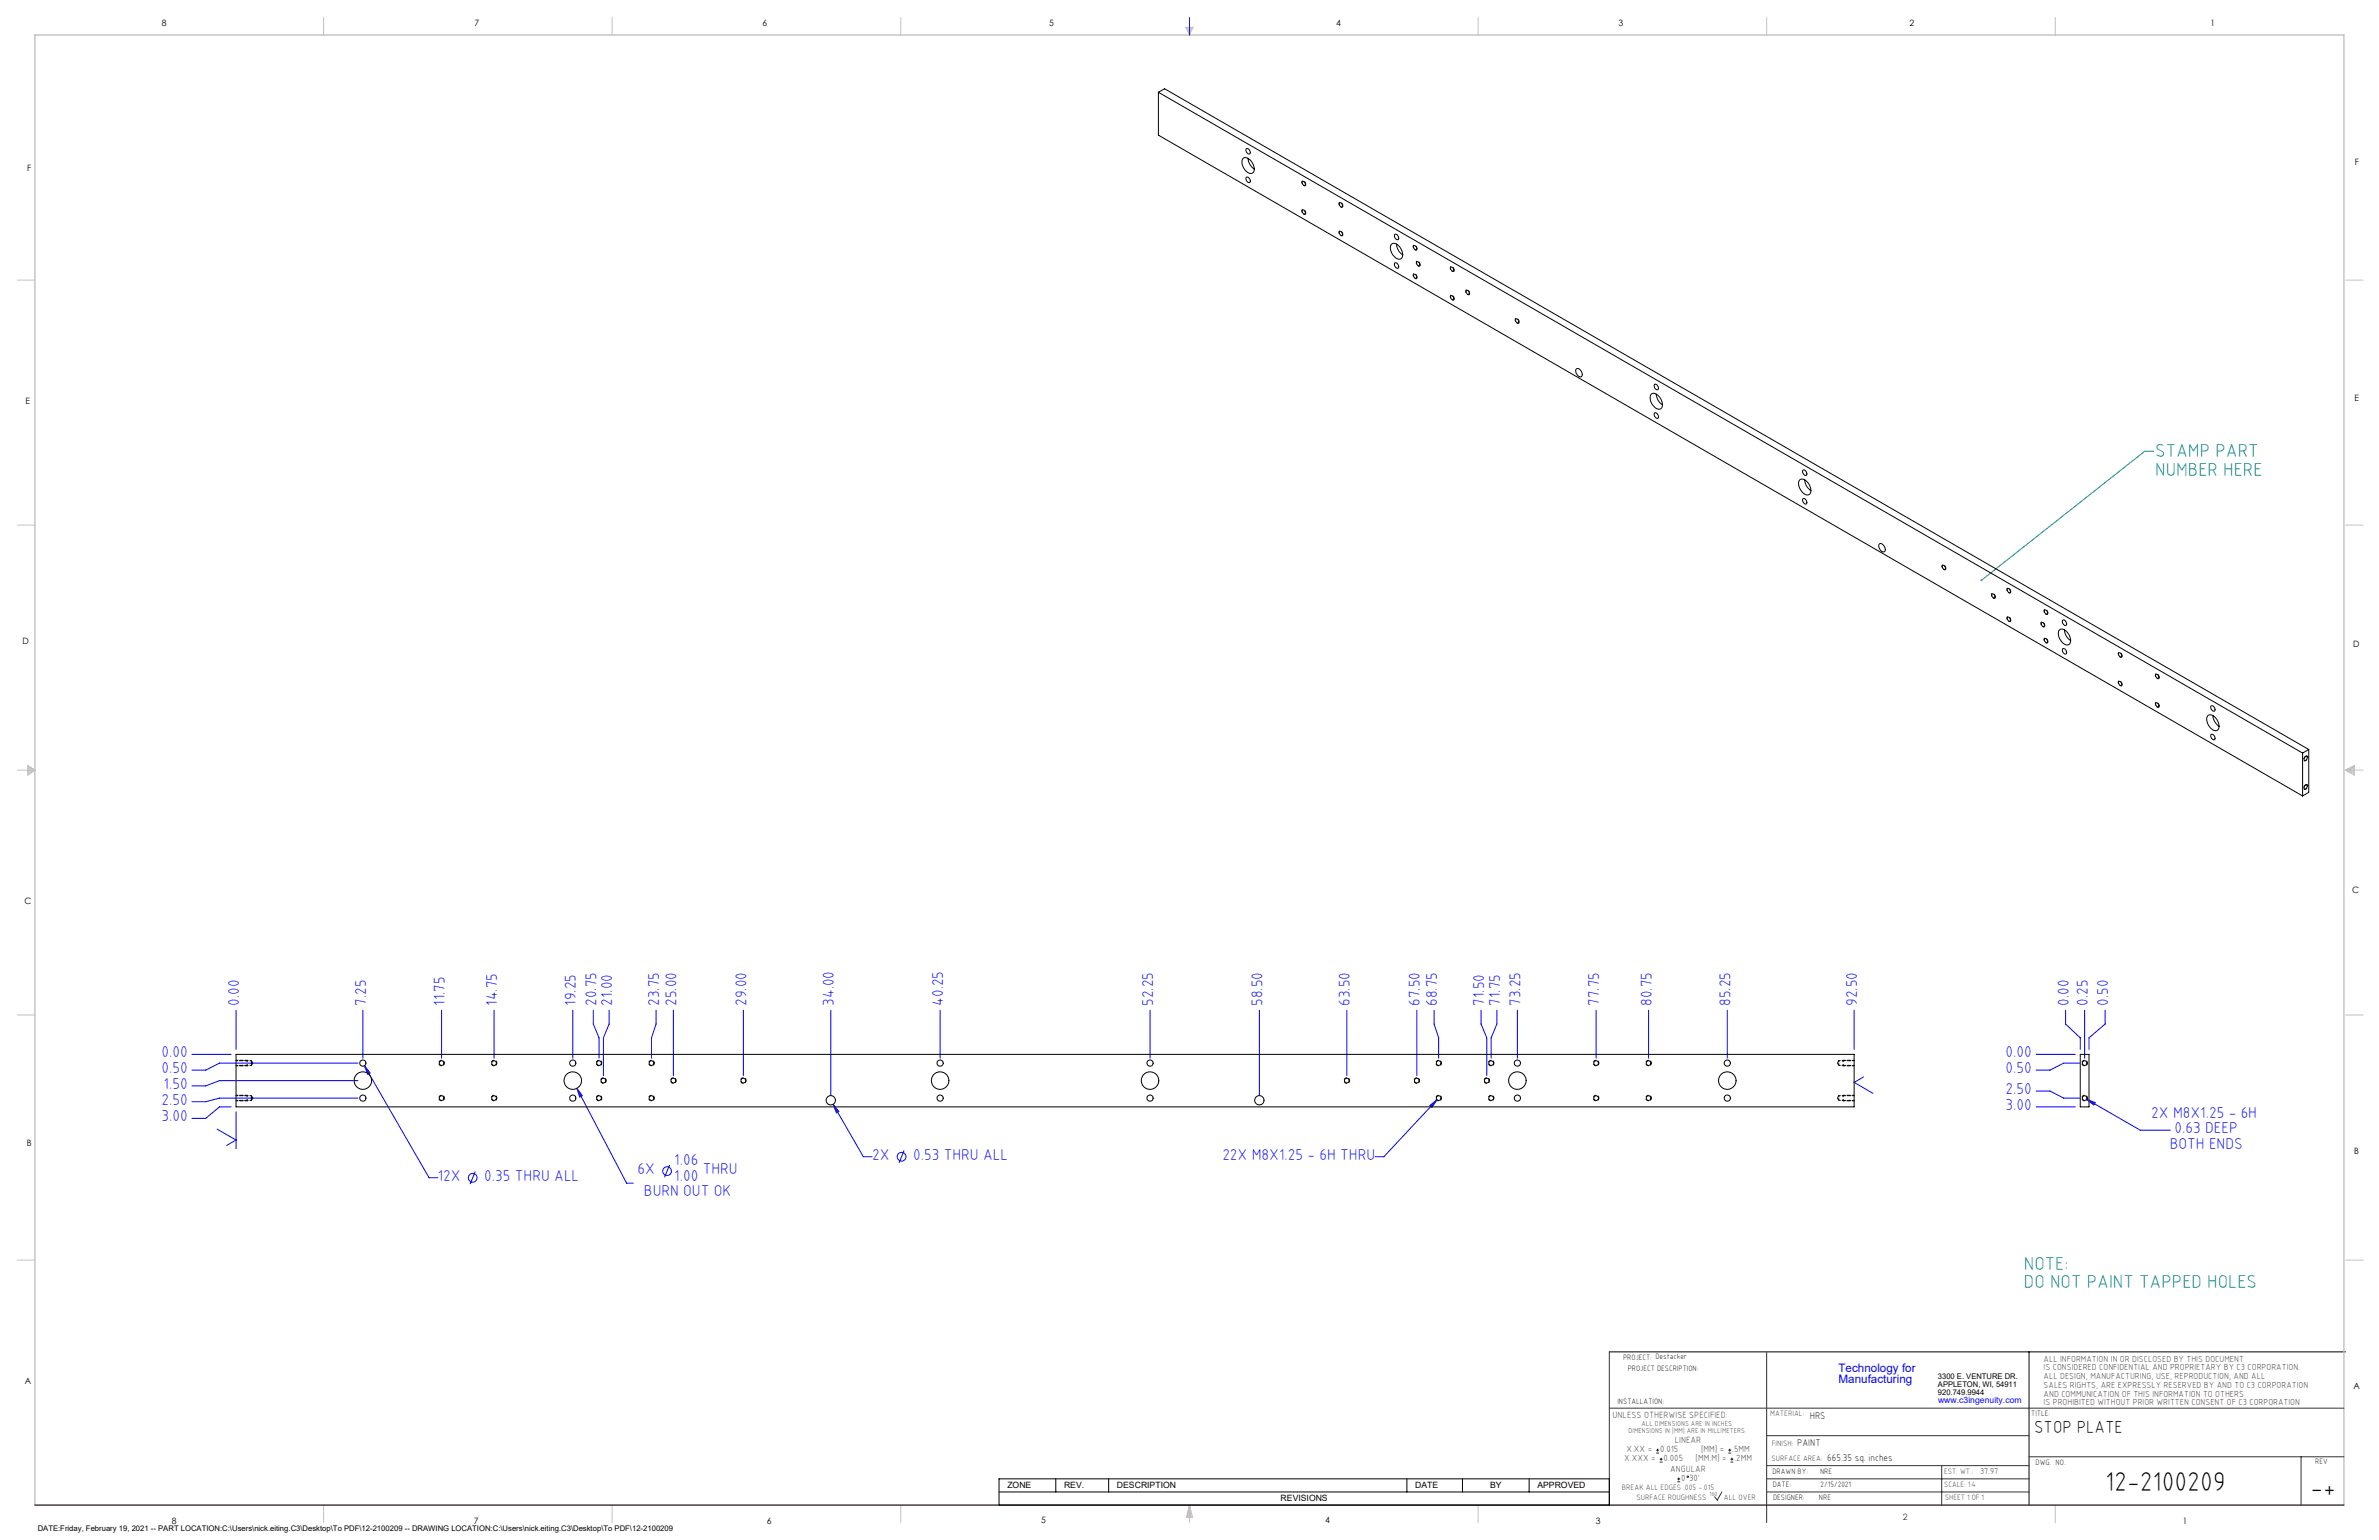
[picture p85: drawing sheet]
<svg xmlns="http://www.w3.org/2000/svg" width="864mm" height="559mm" viewBox="0 0 864 559" stroke-linecap="round" stroke-linejoin="round" font-family="sans-serif">
<defs><g id="words">
<g font-size="9.9">
<text x="764.2" y="541.1">12-2100209</text>
<text x="838.7" y="543.2">-+</text>
</g>
<g font-size="6.8" fill="#008080">
<text x="782.4" y="166">STAMP PART</text>
<text x="782.4" y="172.8">NUMBER HERE</text>
<text x="734.7" y="460.7">NOTE:</text>
<text x="734.7" y="467.5">DO NOT PAINT TAPPED HOLES</text>
</g>
<text font-size="6.3" x="738.4" y="519.9">STOP PLATE</text>
<g font-size="5.7" fill="#00f">
<text x="86.8" y="365" transform="rotate(-90 86.8 365)">0.00</text>
<text x="132.9" y="365" transform="rotate(-90 132.9 365)">7.25</text>
<text x="161.4" y="365" transform="rotate(-90 161.4 365)">11.75</text>
<text x="180.5" y="365" transform="rotate(-90 180.5 365)">14.75</text>
<text x="209.1" y="365" transform="rotate(-90 209.1 365)">19.25</text>
<text x="216.5" y="365" transform="rotate(-90 216.5 365)">20.75</text>
<text x="222.3" y="365" transform="rotate(-90 222.3 365)">21.00</text>
<text x="239.3" y="365" transform="rotate(-90 239.3 365)">23.75</text>
<text x="245.6" y="365" transform="rotate(-90 245.6 365)">25.00</text>
<text x="271" y="365" transform="rotate(-90 271 365)">29.00</text>
<text x="302.7" y="365" transform="rotate(-90 302.7 365)">34.00</text>
<text x="342.4" y="365" transform="rotate(-90 342.4 365)">40.25</text>
<text x="418.6" y="365" transform="rotate(-90 418.6 365)">52.25</text>
<text x="458.3" y="365" transform="rotate(-90 458.3 365)">58.50</text>
<text x="490.1" y="365" transform="rotate(-90 490.1 365)">63.50</text>
<text x="515.5" y="365" transform="rotate(-90 515.5 365)">67.50</text>
<text x="521.7" y="365" transform="rotate(-90 521.7 365)">68.75</text>
<text x="538.8" y="365" transform="rotate(-90 538.8 365)">71.50</text>
<text x="544.5" y="365" transform="rotate(-90 544.5 365)">71.75</text>
<text x="552" y="365" transform="rotate(-90 552 365)">73.25</text>
<text x="580.5" y="365" transform="rotate(-90 580.5 365)">77.75</text>
<text x="599.6" y="365" transform="rotate(-90 599.6 365)">80.75</text>
<text x="628.2" y="365" transform="rotate(-90 628.2 365)">85.25</text>
<text x="674.2" y="365" transform="rotate(-90 674.2 365)">92.50</text>
<text x="751" y="365" transform="rotate(-90 751 365)">0.00</text>
<text x="757.9" y="365" transform="rotate(-90 757.9 365)">0.25</text>
<text x="765.3" y="365" transform="rotate(-90 765.3 365)">0.50</text>
<text x="58.6" y="383.7">0.00</text>
<text x="728.1" y="383.7">0.00</text>
<text x="58.6" y="389.4">0.50</text>
<text x="728.1" y="389.4">0.50</text>
<text x="59.4" y="395.2">1.50</text>
<text x="58.6" y="400.9">2.50</text>
<text x="728.1" y="397">2.50</text>
<text x="58.6" y="406.9">3.00</text>
<text x="728.1" y="402.7">3.00</text>
<text x="780.9" y="405.5">2X M8X1.25 - 6H</text>
<text x="789.4" y="411.2">0.63 DEEP</text>
<text x="787.6" y="416.9">BOTH ENDS</text>
<text x="244.8" y="422.8">1.06</text>
<text x="316.6" y="420.8">2X</text>
<text x="331.5" y="420.8">0.53 THRU ALL</text>
<text x="443.7" y="420.8">22X M8X1.25 - 6H THRU</text>
<text x="158.9" y="428.5">12X</text>
<text x="175.8" y="428.5">0.35 THRU ALL</text>
<text x="231.5" y="426.1">6X</text>
<text x="244.8" y="428.5">1.00</text>
<text x="255.1" y="426.1">THRU</text>
<text x="233.8" y="434.2">BURN OUT OK</text>
</g>
<g font-size="4.2" fill="#00f">
<text x="667.4" y="497.7">Technology for</text>
<text x="667.4" y="502">Manufacturing</text>
</g>
<g font-size="3.5">
<text x="657" y="514.9">HRS</text>
<text x="652.4" y="524.7">PAINT</text>
<text x="663.3" y="530.1">665.35 sq. inches</text>
</g>
<g font-size="3.3" fill="#382c30">
<text x="585.4" y="514.4">UNLESS OTHERWISE SPECIFIED:</text>
<text x="590.4" y="526.8">X.XX =</text>
<text x="602.6" y="526.8">0.015</text>
<text x="608" y="523.6">LINEAR</text>
<text x="617.5" y="526.8">[MM] =</text>
<text x="628.8" y="526.8">.5MM</text>
<text x="589.6" y="530.1">X.XXX =</text>
<text x="603.9" y="530.1">0.005</text>
<text x="606.3" y="534">ANGULAR</text>
<text x="615.5" y="530.1">[MM.M] =</text>
<text x="629.6" y="530.1">.2MM</text>
<text x="610.3" y="537.3">0</text>
<text x="613.2" y="537.3">30'</text>
</g>
<g font-size="3.2">
<text x="58.8" y="9.6">8</text>
<text x="172.3" y="9.5">7</text>
<text x="276.8" y="9.5">6</text>
<text x="380.9" y="9.6">5</text>
<text x="485" y="9.5">4</text>
<text x="587.5" y="9.5">3</text>
<text x="693.1" y="9.5">2</text>
<text x="802.4" y="9.5">1</text>
<text x="854.9" y="59.8">F</text>
<text x="9.9" y="62">F</text>
<text x="9.3" y="146.5">E</text>
<text x="854.7" y="145.5">E</text>
<text x="8.2" y="233.6">D</text>
<text x="854.3" y="234.9">D</text>
<text x="8.9" y="328.1">C</text>
<text x="853.9" y="324.1">C</text>
<text x="9.7" y="415.8">B</text>
<text x="854.6" y="418.6">B</text>
<text x="9" y="502">A</text>
<text x="854.3" y="503.9">A</text>
<text x="62.3" y="552.9">8</text>
<text x="172" y="552.9">7</text>
<text x="278.3" y="552.9">6</text>
<text x="377.9" y="552.8">5</text>
<text x="481" y="552.8">4</text>
<text x="579.3" y="552.8">3</text>
<text x="792.4" y="552.8">1</text>
</g>
<g font-size="3.2" fill="#382c30">
<text x="741.9" y="494.1">ALL INFORMATION IN OR DISCLOSED BY THIS DOCUMENT</text>
<text x="741.9" y="497.3">IS CONSIDERED CONFIDENTIAL AND PROPRIETARY BY C3 CORPORATION.</text>
<text x="741.9" y="500.4">ALL DESIGN, MANUFACTURING, USE, REPRODUCTION, AND ALL</text>
<text x="741.9" y="503.6">SALES RIGHTS, ARE EXPRESSLY RESERVED BY AND TO C3 CORPORATION</text>
<text x="741.9" y="506.8">AND COMMUNICATION OF THIS INFORMATION TO OTHERS</text>
<text x="741.9" y="510">IS PROHIBITED WITHOUT PRIOR WRITTEN CONSENT OF C3 CORPORATION</text>
<text x="718.8" y="534.7">37.97</text>
<text x="690.7" y="551.6">2</text>
</g>
<text font-size="3.1" fill="#00f" x="703.5" y="509.2">www.c3ingenuity.com</text>
<g font-size="3.1">
<text x="365.7" y="540">ZONE</text>
<text x="386.3" y="540">REV.</text>
<text x="405.5" y="540">DESCRIPTION</text>
<text x="464.9" y="544.8">REVISIONS</text>
<text x="513.7" y="540">DATE</text>
<text x="540.9" y="540">BY</text>
<text x="558.1" y="540">APPROVED</text>
</g>
<g font-size="2.8">
<text x="589.2" y="493.3">PROJECT: Destacker</text>
<text x="590.9" y="497.3">PROJECT DESCRIPTION:</text>
<text x="703.5" y="500.5">3300 E. VENTURE DR.</text>
<text x="703.5" y="503.3">APPLETON, WI, 54911</text>
<text x="587.1" y="509.6">INSTALLATION:</text>
<text x="703.5" y="506.2">920.749.9944</text>
<text x="737.3" y="513.8">TITLE:</text>
<text x="738.9" y="531.5">DWG. NO.</text>
<text x="840.5" y="531.3">REV</text>
<text x="643.4" y="534.9">DRAWN BY:</text>
<text x="643.5" y="539.7">DATE:</text>
<text x="660.7" y="534.7">NRE</text>
<text x="660.9" y="539.6">2/15/2021</text>
<text x="643.6" y="544.4">DESIGNER:</text>
<text x="660.3" y="544.3">NRE</text>
<text x="13.7" y="555.5">DATE:Friday, February 19, 2021 -- PART LOCATION:C:\Users\nick.eiting.C3\Desktop\To PDF\12-2100209 -- DRAWING LOCATION:C:\Users\nick.eiting.C3\Desktop\To PDF\12-2100209</text>
</g>
<g font-size="2.8" fill="#382c30">
<text x="642.6" y="513.8">MATERIAL:</text>
<text x="643.2" y="524.8">FINISH:</text>
<text x="643.1" y="530.1">SURFACE AREA:</text>
<text x="705.7" y="534.7">EST. WT.:</text>
<text x="705.7" y="539.7">SCALE: 1:4</text>
<text x="588.8" y="540.5">BREAK ALL EDGES .005 -.015</text>
<text x="594" y="544.2">SURFACE ROUGHNESS</text>
<text x="625.8" y="544.2">ALL OVER</text>
<text x="706.1" y="544.4">SHEET 1 OF 1</text>
</g>
<g font-size="2.5" fill="#382c30">
<text x="591.2" y="520.1">DIMENSIONS IN [MM] ARE IN MILLIMETERS</text>
<text x="595.9" y="517.3">ALL DIMENSIONS ARE IN INCHES</text>
</g>
<text font-size="2.2" fill="#382c30" x="620.6" y="542.9">160</text>
</g></defs>
<path d="M584.2 490.5h267.3M736.6 490.5v55.6M362.7 536.6h221.5v9.5h-221.5zM383.3 536.6v4.8M402.4 536.6v4.8M510.7 536.6v4.8M530.9 536.6v4.8M555.1 536.6v4.8M362.7 541.4h221.5" fill="none" stroke="#000" stroke-width=".36"/>
<g fill="none" stroke="#c0c0c0" stroke-width=".36">
<path d="M117.5 6.4v6.3M222.2 6.4v6.3M327 6.4v6.3M430.4 9.9h2.7l-1.3 2.8zM430.9 9.9l.9 2.8M431.2 9.9l.6 2.8M432.1 9.9l-.3 2.8M432.6 9.9l-.8 2.8M536.6 6.4v6.3M641.3 6.4v6.3M746.1 6.4v6.3M6.3 101.6h6.4"/>
<path d="M851.5 101.6h6.3M6.3 190.5h6.4M851.5 190.5h6.3M6.3 279.4h6.4M10.1 277.7l2.6 1.7-2.6 1.9zM10.1 278.2l2.6 1.2M10.1 278.8l2.6 .6M12.7 279.4l-2.6 1.2M12.7 279.4l-2.6 .5M851.5 279.4h6.3M851.5 279.4l3.1 .5M851.5 279.4l3.1 1.2"/>
<path d="M851.5 279.4l3.1-1.7v3.6zM854.6 278.8l-3.1 .6M854.6 278.2l-3.1 1.2M6.3 368.3h6.4M851.5 368.3h6.3M6.3 457.2h6.4M851.5 457.2h6.3M117.5 546.1v6.4M222.2 546.1v6.4M327 546.1v6.4M431.8 546.1v6.4M431.8 546.1l1.1 4.5h-2.2z"/>
<path d="M431.8 546.1l.6 4.5M431.8 546.1l-.9 4.5M431.8 546.1l-.4 4.5M431.8 546.1l.3 4.5M536.6 546.1v6.4M746.1 546.1v6.4"/>
</g>
<path d="M12.7 546.1v-533.4h838.2v533.4" fill="none" stroke="#c0c0c0" stroke-width=".5"/>
<g fill="none" stroke="#00f" stroke-width=".36">
<path d="M431.8 6.4v6.3M85.7 366.6v14.2M131.7 366.6v17.4M160.3 366.6v17.4M179.4 366.6v17.4M207.9 366.6v17.4M215.4 366.6v5l2.1 5v7.4M221.1 366.6v5l-2.1 5v13.7M238.2 366.6v5l-1.7 5v7.4M244.4 366.6v23.7M269.8 366.6v23.7M301.6 366.6v30.9"/>
<path d="M341.3 366.6v17.4M417.5 366.6v17.4M457.2 366.6v30.9M488.9 366.6v23.7M514.3 366.6v23.7M520.6 366.6v5l1.7 5v7.4M537.6 366.6v5l2.1 5v13.7M543.4 366.6v5l-2.1 5v7.4M550.8 366.6v17.4M579.4 366.6v17.4M598.5 366.6v17.4M627 366.6v17.4"/>
<path d="M673.1 366.6v14.2M749.8 366.6v5l5.4 5v4.2M756.7 366.6v17.4M764.2 366.6v5l-5.9 5v4.2M69.7 382.6h14.2M129.9 385.8h-50.2l-5 2.5h-5M129.9 398.5h-50.2l-5 1.3h-5M129.9 392.1h-50.2l-5 1.9h-5M132.3 386.7l2.1 2.6-.9 .6zM132.3 386.7l23.5 40.7h3.1M209.4 394.9l2 2.7-.9 .5zM209.4 394.9l18.1 34.4h2.4"/>
<path d="M521.7 399.1l-19.3 20.6h-3.2M676.5 390.8l-3.4 1.9 6.8 4M739.1 382.6h14.3M739.1 395.9h5l5.1 2.6h5.7M754.9 385.8h-5.7l-5.1 2.5h-5M757.5 398.9l3.1 1.2-.5 .9zM757.5 398.9l19.4 11.2h10.9M78.8 409.7l6.9 4-3.4 1.9M83.9 401.6h-4.2l-5 4.2h-5M85.7 403.4v13.4M302.4 400.7l2.1 2.6-.9 .5zM302.4 400.7l11 19h3.2"/>
<path d="M328.2 417.4l-1.8 4.6M519 401.1l2.7-2-1.9 2.7zM739.1 401.6h14.3M172.5 425.1l-1.8 4.5M243.1 422.7l-1.9 4.5"/>
<circle cx="327.3" cy="419.7" r="1.59"/>
<circle cx="171.6" cy="427.3" r="1.59"/>
<circle cx="242.1" cy="424.9" r="1.59"/>
</g>
<path d="M584.2 490.5v55.6M641.3 490.7v61.8M584.2 511h266.7M641.3 520.9h95.3M641.3 531.8h95.3M641.3 536.6h95.3M704.8 531.8v14.3M736.6 528.6h114.3M835.3 528.6v17.5M625.1 541.4l-1.7 2.9-1-1.2M641.3 541.4h95.3" fill="none" stroke="#382c30" stroke-width=".36"/>
<path d="M12.7 546.1h838.2" fill="none" stroke="#382c30" stroke-width=".5"/>
<g fill="none" stroke="#000" stroke-width=".36" stroke-dasharray="1.3 .6" stroke-dashoffset=".4" stroke-linecap="butt">
<path d="M161.3 385.7a1 1 0 0 0-1.4-.9 1 1 0 0 0-.2 1.7 1 1 0 0 0 1.6-.6v-.2M161.3 398.4a1 1 0 0 0-1.4-.9 1 1 0 0 0-.2 1.7 1 1 0 0 0 1.6-.6v-.2M180.4 385.7a1 1 0 0 0-1.5-.9 1 1 0 0 0-.1 1.7 1 1 0 0 0 1.6-.6v-.2M180.4 398.4a1 1 0 0 0-1.5-.9 1 1 0 0 0-.1 1.7 1 1 0 0 0 1.6-.6v-.2M218.5 385.7a1 1 0 0 0-1.5-.9 1 1 0 0 0-.1 1.7 1 1 0 0 0 1.6-.6v-.2M218.5 398.4a1 1 0 0 0-1.5-.9 1 1 0 0 0-.1 1.7 1 1 0 0 0 1.6-.6v-.2M220.1 392.1a1 1 0 0 0-1.5-.9 1 1 0 0 0-.1 1.7 1 1 0 0 0 1.5-.7l.1-.1M237.5 385.7a1 1 0 0 0-1.4-.9 1 1 0 0 0-.2 1.7 1 1 0 0 0 1.6-.6v-.2M237.5 398.4a1 1 0 0 0-1.4-.9 1 1 0 0 0-.2 1.7 1 1 0 0 0 1.6-.6v-.2M245.5 392.1a1 1 0 0 0-1.5-.9 1 1 0 0 0-.1 1.7 1 1 0 0 0 1.5-.7l.1-.1M270.9 392.1a1 1 0 0 0-1.5-.9 1 1 0 0 0-.1 1.7 1 1 0 0 0 1.5-.7l.1-.1M489.9 392.1a1 1 0 0 0-1.4-.9 1 1 0 0 0-.2 1.7 1 1 0 0 0 1.6-.7v-.1"/>
<path d="M515.3 392.1a1 1 0 0 0-1.4-.9 1 1 0 0 0-.2 1.7 1 1 0 0 0 1.6-.7v-.1M523.3 385.7a1 1 0 0 0-1.5-.9 1 1 0 0 0-.1 1.7 1 1 0 0 0 1.6-.6v-.2M523.3 398.4a1 1 0 0 0-1.5-.9 1 1 0 0 0-.1 1.7 1 1 0 0 0 1.6-.6v-.2M540.7 392.1a1 1 0 0 0-1.4-.9 1 1 0 0 0-.2 1.7 1 1 0 0 0 1.6-.7v-.1M542.3 398.4a1 1 0 0 0-1.4-.9 1 1 0 0 0-.2 1.7 1 1 0 0 0 1.6-.6v-.2M542.3 385.7a1 1 0 0 0-1.4-.9 1 1 0 0 0-.2 1.7 1 1 0 0 0 1.6-.6v-.2M580.4 398.4a1 1 0 0 0-1.4-.9 1 1 0 0 0-.2 1.7 1 1 0 0 0 1.6-.6v-.2M580.4 385.7a1 1 0 0 0-1.4-.9 1 1 0 0 0-.2 1.7 1 1 0 0 0 1.6-.6v-.2M599.5 385.7a1 1 0 0 0-1.5-.9 1 1 0 0 0-.1 1.7 1 1 0 0 0 1.6-.6v-.2M599.5 398.4a1 1 0 0 0-1.5-.9 1 1 0 0 0-.1 1.7 1 1 0 0 0 1.6-.6v-.2M757.8 385.7a1 1 0 0 0-1.5-.9 1 1 0 0 0-.1 1.7 1 1 0 0 0 1.5-.6l.1-.2M757.8 398.4a1 1 0 0 0-1.5-.9 1 1 0 0 0-.1 1.7 1 1 0 0 0 1.5-.6l.1-.2"/>
</g>
<g fill="none" stroke="#000" stroke-width=".36" stroke-dasharray="1.3 .6" stroke-linecap="butt">
<path d="M474 66.9a.62 .62 0 0 1-.7 .6 .62 .62 0 0 1-.5-.7l-.1-.3a.6 .6 0 0 1 .2-.9 .6 .6 0 0 1 .8 .5l.3 .8M474 77.3a.62 .62 0 0 1-.7 .5 .62 .62 0 0 1-.5-.6l-.1-.3a.6 .6 0 0 1 .2-.9 .6 .6 0 0 1 .8 .5l.3 .8M487.5 74.7a.62 .62 0 0 1-.7 .5 .62 .62 0 0 1-.6-.6l-.1-.3a.6 .6 0 0 1 .3-.9 .6 .6 0 0 1 .8 .5l.3 .8M487.5 85.1a.62 .62 0 0 1-.7 .5 .62 .62 0 0 1-.6-.7l-.1-.2a.6 .6 0 0 1 .3-1 .6 .6 0 0 1 .8 .6l.3 .8M514.4 90.3a.62 .62 0 0 1-.7 .5 .62 .62 0 0 1-.5-.7l-.1-.3a.6 .6 0 0 1 .3-.9 .6 .6 0 0 1 .7 .6l.3 .8M515.5 96.1a.62 .62 0 0 1-.7 .5 .62 .62 0 0 1-.5-.7l-.1-.2a.6 .6 0 0 1 .3-1 .6 .6 0 0 1 .8 .6l.2 .8M527.9 98a.62 .62 0 0 1-.7 .6 .62 .62 0 0 1-.5-.7l-.2-.3a.6 .6 0 0 1 .3-.9 .6 .6 0 0 1 .8 .5l.3 .8M514.4 100.6a.62 .62 0 0 1-.7 .6 .62 .62 0 0 1-.5-.7l-.1-.3a.6 .6 0 0 1 .3-.9 .6 .6 0 0 1 .7 .5l.3 .8M527.9 108.4a.62 .62 0 0 1-.7 .5 .62 .62 0 0 1-.5-.6l-.2-.3a.6 .6 0 0 1 .3-.9 .6 .6 0 0 1 .8 .5l.3 .8M533.5 106.5a.62 .62 0 0 1-.7 .5 .62 .62 0 0 1-.5-.7l-.1-.3a.6 .6 0 0 1 .2-.9 .6 .6 0 0 1 .8 .6l.3 .8M551.5 116.8a.62 .62 0 0 1-.7 .6 .62 .62 0 0 1-.6-.7l-.1-.3a.6 .6 0 0 1 .3-.9 .6 .6 0 0 1 .8 .5l.3 .8M706.4 206.3a.62 .62 0 0 1-.7 .5 .62 .62 0 0 1-.6-.7l-.1-.3a.6 .6 0 0 1 .3-.9 .6 .6 0 0 1 .8 .6l.3 .8"/>
<path d="M724.3 216.6a.62 .62 0 0 1-.7 .5 .62 .62 0 0 1-.5-.6l-.1-.3a.6 .6 0 0 1 .3-.9 .6 .6 0 0 1 .8 .5l.2 .8M729.9 214.7a.62 .62 0 0 1-.6 .5 .62 .62 0 0 1-.6-.7l-.1-.2a.6 .6 0 0 1 .3-1 .6 .6 0 0 1 .8 .6l.2 .8M729.9 225.1a.62 .62 0 0 1-.6 .5 .62 .62 0 0 1-.6-.7l-.1-.3a.6 .6 0 0 1 .3-.9 .6 .6 0 0 1 .8 .6l.2 .8M742.3 227a.62 .62 0 0 1-.7 .5 .62 .62 0 0 1-.5-.7l-.2-.2a.6 .6 0 0 1 .3-1 .6 .6 0 0 1 .8 .6l.3 .8M743.4 232.8a.62 .62 0 0 1-.7 .5 .62 .62 0 0 1-.5-.6l-.1-.3a.6 .6 0 0 1 .2-.9 .6 .6 0 0 1 .8 .5l.3 .8M743.4 222.5a.62 .62 0 0 1-.7 .5 .62 .62 0 0 1-.5-.7l-.1-.3a.6 .6 0 0 1 .2-.9 .6 .6 0 0 1 .8 .6l.3 .8M770.3 238a.62 .62 0 0 1-.6 .5 .62 .62 0 0 1-.6-.6l-.1-.3a.6 .6 0 0 1 .3-.9 .6 .6 0 0 1 .8 .5l.2 .8M770.3 248.4a.62 .62 0 0 1-.6 .5 .62 .62 0 0 1-.6-.7l-.1-.2a.6 .6 0 0 1 .3-1 .6 .6 0 0 1 .8 .6l.2 .8M783.8 245.8a.62 .62 0 0 1-.7 .5 .62 .62 0 0 1-.5-.7l-.1-.2a.6 .6 0 0 1 .3-1 .6 .6 0 0 1 .8 .6l.2 .8M783.8 256.2a.62 .62 0 0 1-.7 .5 .62 .62 0 0 1-.5-.7l-.1-.3a.6 .6 0 0 1 .3-.9 .6 .6 0 0 1 .8 .6l.2 .8M837 274.4a.62 .62 0 0 1 .8 .3 .62 .62 0 0 1-.3 .8l-.2 .2a.6 .6 0 0 1-.9 .3 .6 .6 0 0 1 0-1l.6-.6M837 284.7a.62 .62 0 0 1 .8 .4 .62 .62 0 0 1-.3 .8l-.2 .2a.6 .6 0 0 1-.9 .2 .6 .6 0 0 1 0-.9l.6-.7"/>
</g>
<path d="M89.7 386.7v-2M89.7 399.4v-2M669.1 386.7v-2M669.1 399.4v-2" fill="none" stroke="#000" stroke-width=".36" stroke-dasharray="1.3 .6" stroke-dashoffset=".6" stroke-linecap="butt"/>
<path d="M89.7 386.7l.2-.1M89.7 386.7h.1M89.7 399.4l.2-.1M89.7 399.4h.1M89.9 384.9l-.2-.2M89.9 397.6l-.2-.2M668.9 386.6l.2 .1M668.9 399.3l.2 .1M669.1 384.7l-.2 .2M669.1 386.7h.1M669.1 397.4l-.2 .2M669.1 399.4h.1" fill="none" stroke="#000" stroke-width=".36" stroke-dasharray="1.3 .6"/>
<path d="M85.7 386.7h4M85.7 399.4h4M89.7 384.7h-4M89.7 397.4h-4M669.1 386.7h4M669.1 399.4h4M673.1 384.7h-4M673.1 397.4h-4" fill="none" stroke="#000" stroke-width=".36" stroke-dasharray="1.3 .6" stroke-dashoffset=".5"/>
<path d="M781.8 163.7h-3.2l-59.3 46.8" fill="none" stroke="#008080" stroke-width=".36"/>
<path d="M719 210.4a.35 .35 0 0 1 .5-.1 .35 .35 0 0 1 0 .5 .35 .35 0 0 1-.5-.1l.3-.2-.3 .2z" fill="#008080"/>
<path d="M132.3 386.7l1.2 3.2 .9-.6zM209.4 394.9l1.1 3.2 .9-.5zM302.4 400.7l1.2 3.1 .9-.5zM519 401.1l.8 .7 1.9-2.7zM757.5 398.9l2.6 2.1 .5-.9z" fill="#00f"/>
<g fill="none" stroke="#000" stroke-width=".36">
<path d="M420.5 33.5l415.4 239.8M420.5 33.5l2.3-1.3 415.3 239.8M420.5 33.5v15.5l415.4 239.8M451.2 57.5a2.35 2.35 0 0 1 3.4 1.5 2.73 2.73 0 0 1 0 3.9 3.7 3.7 0 0 1-3.8-3.9zM452.4 54a1.11 1.11 0 0 1 1.2 .6 1.11 1.11 0 0 1-.2 1.3 1.47 1.47 0 0 1-1-1.9zM453.1 57.5a5 5 0 0 0 2.2 3.8M452.4 64.4a1.1 1.1 0 0 1 1.3 .5 1.1 1.1 0 0 1-.3 1.4 1.47 1.47 0 0 1-1-1.9zM472.8 65.9a.79 .79 0 0 1 .9 .4 .79 .79 0 0 1-.3 1l-.5-.5zM472.8 76.3a.79 .79 0 0 1 .9 .4 .79 .79 0 0 1-.3 1l-.5-.5zM486.2 73.7a.86 .86 0 0 1 1 .4 .86 .86 0 0 1-.1 1 1.08 1.08 0 0 1-.9-1.4zM486.2 84.1a.86 .86 0 0 1 1 .4 .86 .86 0 0 1-.1 1 1.11 1.11 0 0 1-.9-1.4zM505.3 88.4a3.5 3.5 0 0 1 3.9 3.6 1.56 1.56 0 0 1-.9 2 1.56 1.56 0 0 1-2-.7 3.6 3.6 0 0 1-1-4.9z"/>
<path d="M506.3 85.1a1.12 1.12 0 0 1 1.2 .6 1.12 1.12 0 0 1-.2 1.3 1.48 1.48 0 0 1-1-1.9zM506.3 95.5a1.12 1.12 0 0 1 1.2 .5 1.12 1.12 0 0 1-.2 1.4 1.52 1.52 0 0 1-1-1.9zM506.9 88.6a5 5 0 0 0 2.3 3.9M513.3 89.1a.93 .93 0 0 1 .8 .5 .93 .93 0 0 1-.1 1 1.01 1.01 0 0 1-.7-1.5zM513.3 99.5a.93 .93 0 0 1 .8 .5 .93 .93 0 0 1-.1 1 1.01 1.01 0 0 1-.7-1.5zM514.3 95.1a.86 .86 0 0 1 .9 .4 .86 .86 0 0 1-.1 1 1.14 1.14 0 0 1-.8-1.4zM526.6 97a.78 .78 0 0 1 1 .4 .78 .78 0 0 1-.3 1l-.7-.7zM526.6 107.4a.86 .86 0 0 1 1 .4 .86 .86 0 0 1-.1 1 1.14 1.14 0 0 1-.9-1.4zM532.2 105.4a.86 .86 0 0 1 1 .4 .86 .86 0 0 1-.1 1.1 1.14 1.14 0 0 1-.9-1.5zM550.2 115.8a.86 .86 0 0 1 1 .4 .86 .86 0 0 1-.1 1 1.13 1.13 0 0 1-.9-1.4zM572.2 133.9a1.73 1.73 0 0 1 2.2 2 .91 .91 0 0 1-.8 .9 .91 .91 0 0 1-1-.7l-.6-1.4zM600.6 139.5a1.12 1.12 0 0 1 1.2 .6 1.12 1.12 0 0 1-.2 1.3 1.42 1.42 0 0 1-1-1.9z"/>
<path d="M599.4 143.1a2.37 2.37 0 0 1 3.3 1.4 2.77 2.77 0 0 1 0 3.9 3.8 3.8 0 0 1-3.7-3.9zM600.6 149.9a1.12 1.12 0 0 1 1.2 .6 1.12 1.12 0 0 1-.2 1.3 1.46 1.46 0 0 1-1-1.9zM601.2 143a5 5 0 0 0 2.3 3.9M653.3 174.2a2.44 2.44 0 0 1 3.3 1.4 2.86 2.86 0 0 1 0 3.9 3.8 3.8 0 0 1-3.7-3.9zM654.5 170.6a1.12 1.12 0 0 1 1.2 .6 1.12 1.12 0 0 1-.2 1.3 1.47 1.47 0 0 1-1-1.9zM655.1 174.1a4.8 4.8 0 0 0 2.3 3.9M654.5 181a1.12 1.12 0 0 1 1.2 .6 1.12 1.12 0 0 1-.2 1.3 1.47 1.47 0 0 1-1-1.9zM682.2 197.4a1.76 1.76 0 0 1 2.2 2 .91 .91 0 0 1-.8 1 .91 .91 0 0 1-1-.8l-.6-1.4zM705.1 205.2a.86 .86 0 0 1 1 .4 .86 .86 0 0 1-.1 1.1 1.13 1.13 0 0 1-.9-1.5zM723.2 215.5a.93 .93 0 0 1 .8 .5 .93 .93 0 0 1-.1 1 1.01 1.01 0 0 1-.7-1.5zM728.8 213.5a.93 .93 0 0 1 .9 .6 .93 .93 0 0 1-.2 1 1.01 1.01 0 0 1-.7-1.6zM728.7 224a.79 .79 0 0 1 1 .4 .79 .79 0 0 1-.3 1l-.6-.5z"/>
<path d="M741 226a.79 .79 0 0 1 1 .4 .79 .79 0 0 1-.3 1l-.5-.5zM742.1 231.8a.86 .86 0 0 1 1 .4 .86 .86 0 0 1-.1 1 1.13 1.13 0 0 1-.9-1.4zM742.1 221.4a.86 .86 0 0 1 1 .4 .86 .86 0 0 1-.1 1 1.13 1.13 0 0 1-.9-1.4zM747.6 228.6a2.34 2.34 0 0 1 3.3 1.4 2.77 2.77 0 0 1 0 4 3.8 3.8 0 0 1-3.7-3.9zM748.7 225.1a1.12 1.12 0 0 1 1.3 .5 1.12 1.12 0 0 1-.2 1.4 1.52 1.52 0 0 1-1.1-1.9zM748.7 235.4a1.12 1.12 0 0 1 1.3 .6 1.12 1.12 0 0 1-.2 1.3 1.52 1.52 0 0 1-1.1-1.9zM749.4 228.6a5 5 0 0 0 2.3 3.8M769.1 237a.86 .86 0 0 1 .9 .4 .86 .86 0 0 1-.1 1 1.14 1.14 0 0 1-.8-1.4zM769.1 247.4a.86 .86 0 0 1 .9 .4 .86 .86 0 0 1-.1 1 1.14 1.14 0 0 1-.8-1.4zM782.6 244.8a.79 .79 0 0 1 .9 .4 .79 .79 0 0 1-.3 1l-.5-.5zM782.6 255.1a.79 .79 0 0 1 .9 .4 .79 .79 0 0 1-.3 1l-.5-.5zM801.4 259.7a2.35 2.35 0 0 1 3.4 1.5 2.81 2.81 0 0 1 0 3.8 3.8 3.8 0 0 1-3.7-3.8z"/>
<path d="M802.6 256.2a1.11 1.11 0 0 1 1.3 .6 1.11 1.11 0 0 1-.3 1.3 1.47 1.47 0 0 1-1-1.9zM803.3 259.6a5 5 0 0 0 2.2 4M802.6 266.6a1.11 1.11 0 0 1 1.3 .5 1.11 1.11 0 0 1-.3 1.4 1.47 1.47 0 0 1-1-1.9zM835.9 273.3v15.5M836.7 274.7l.4-.2a.81 .81 0 0 1 .4 .9 .81 .81 0 0 1-.9 .5l-.2-.5zM838.1 272l-2.2 1.3M838.1 272v15.5l-2.2 1.3M836.7 285.1l.4-.3a.81 .81 0 0 1 .4 1 .81 .81 0 0 1-.9 .5l-.2-.5zM85.7 382.6h587.4v19h-587.4zM755.2 382.6h3.1v19h-3.1z"/>
<circle cx="131.7" cy="392.1" r="3.2"/>
<circle cx="131.7" cy="398.5" r="1.13"/>
<circle cx="131.7" cy="385.8" r="1.13"/>
<circle cx="160.3" cy="385.8" r=".85"/>
<circle cx="160.3" cy="398.5" r=".85"/>
<circle cx="179.4" cy="385.8" r=".85"/>
<circle cx="179.4" cy="398.5" r=".85"/>
<circle cx="207.9" cy="392.1" r="3.2"/>
<circle cx="207.9" cy="398.5" r="1.13"/>
<circle cx="207.9" cy="385.8" r="1.13"/>
<circle cx="217.5" cy="385.8" r=".85"/>
<circle cx="217.5" cy="398.5" r=".85"/>
<circle cx="219" cy="392.1" r=".85"/>
<circle cx="236.5" cy="385.8" r=".85"/>
<circle cx="236.5" cy="398.5" r=".85"/>
<circle cx="244.4" cy="392.1" r=".85"/>
<circle cx="269.8" cy="392.1" r=".85"/>
<circle cx="301.6" cy="399.3" r="1.69"/>
<circle cx="341.3" cy="392.1" r="3.2"/>
<circle cx="341.3" cy="385.8" r="1.13"/>
<circle cx="341.3" cy="398.5" r="1.13"/>
<circle cx="417.5" cy="392.1" r="3.2"/>
<circle cx="417.5" cy="398.5" r="1.13"/>
<circle cx="417.5" cy="385.8" r="1.13"/>
<circle cx="457.2" cy="399.3" r="1.69"/>
<circle cx="488.9" cy="392.1" r=".85"/>
<circle cx="514.3" cy="392.1" r=".85"/>
<circle cx="522.3" cy="385.8" r=".85"/>
<circle cx="522.3" cy="398.5" r=".85"/>
<circle cx="539.7" cy="392.1" r=".85"/>
<circle cx="541.3" cy="385.8" r=".85"/>
<circle cx="541.3" cy="398.5" r=".85"/>
<circle cx="550.8" cy="392.1" r="3.2"/>
<circle cx="550.8" cy="398.5" r="1.13"/>
<circle cx="550.8" cy="385.8" r="1.13"/>
<circle cx="579.4" cy="385.8" r=".85"/>
<circle cx="579.4" cy="398.5" r=".85"/>
<circle cx="598.5" cy="385.8" r=".85"/>
<circle cx="598.5" cy="398.5" r=".85"/>
<circle cx="627" cy="392.1" r="3.2"/>
<circle cx="627" cy="398.5" r="1.13"/>
<circle cx="627" cy="385.8" r="1.13"/>
<circle cx="756.7" cy="385.8" r=".85"/>
<circle cx="756.7" cy="398.5" r=".85"/>
</g>
<path d="M667.5 384.9v1.7M667.5 397.6v1.7" fill="none" stroke="#000" stroke-width=".36" stroke-dasharray="1.3 .6" stroke-dashoffset=".8"/>
<path d="M91.3 385.7v-.8M91.3 386.6v-.9M91.3 398.4v-.8M91.3 399.3v-.9" fill="none" stroke="#000" stroke-width=".36" stroke-dasharray="1.3 .6" stroke-dashoffset=".4"/>
<path d="M85.7 399.3h5.6M85.7 386.6h5.6M91.3 397.6h-5.6M91.3 384.9h-5.6M667.5 386.6h5.6M667.5 399.3h5.6M673.1 384.9h-5.6M673.1 397.6h-5.6" fill="none" stroke="#000" stroke-width=".36" stroke-dasharray="1.3 .6" stroke-dashoffset=".7"/>
<path d="M91.3 386.6l.5-.9M91.3 399.3l.5-.9M91.8 385.7l-.5-.8M91.8 398.4l-.5-.8M667 385.7l.5 .9M667 398.4l.5 .9M667.5 384.9l-.5 .8M667.5 397.6l-.5 .8" fill="none" stroke="#000" stroke-width=".36" stroke-dasharray="1.3 .6" stroke-dashoffset=".5"/>
<g fill="none" stroke="#382c30" stroke-width=".36">
<path d="M601.2 527.3h1.1M601.2 526.2h1.1M601.7 525.7v1M602.5 530.5h1M602.5 529.5h1M603 529v1M608.9 537.7h1M608.9 536.6h1M609.4 536.1v1.1M627.4 527.3h1M627.4 526.2h1M627.9 525.7v1"/>
<path d="M628.2 530.5h1M628.2 529.5h1M628.7 529v1"/>
<circle cx="612.7" cy="535.9" r=".27"/>
</g>
<use href="#words"/>
</svg>
